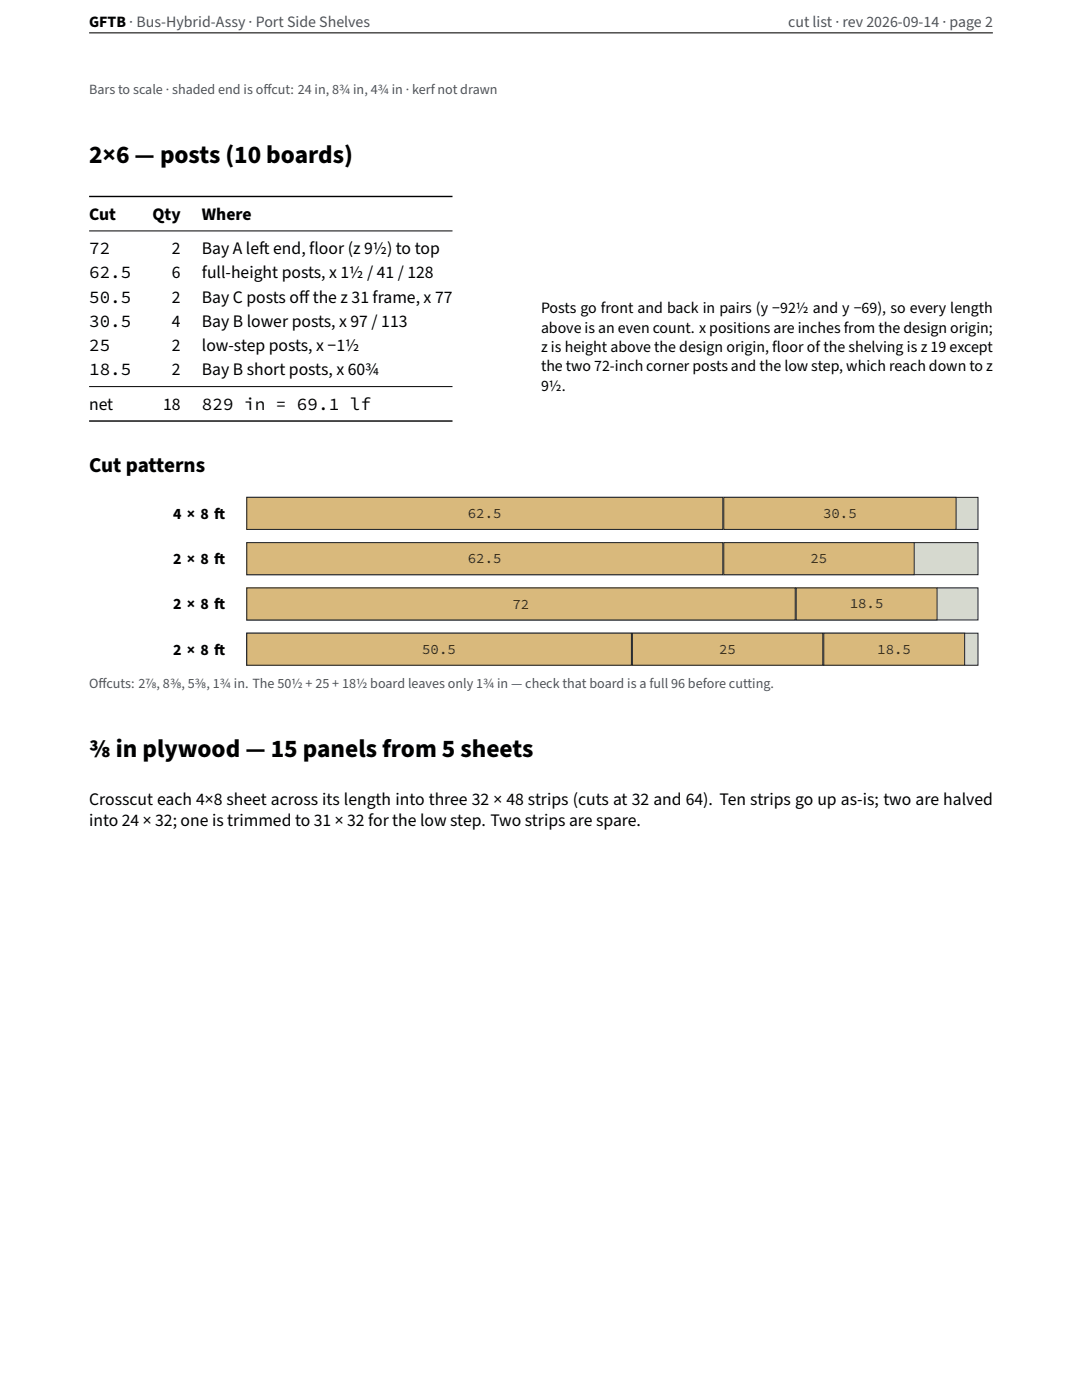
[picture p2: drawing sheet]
<svg xmlns="http://www.w3.org/2000/svg" width="216mm" height="279mm" viewBox="0 0 216 279" stroke-linecap="round" stroke-linejoin="round" font-family="sans-serif">
<defs><g id="words">
<g font-size="5.1">
<text x="17.8" y="32.5">2×6 — posts (10 boards)</text>
<text x="17.8" y="151.1">⅜ in plywood — 15 panels from 5 sheets</text>
</g>
<text font-size="4.2" x="17.8" y="94.3">Cut patterns</text>
<g font-size="3.5">
<text x="17.8" y="43.9">Cut</text>
<text x="30.4" y="43.9">Qty</text>
<text x="40.3" y="43.9">Where</text>
<text x="17.8" y="50.7">72</text>
<text x="34.3" y="50.7">2</text>
<text x="40.3" y="50.7">Bay A lef</text>
<text x="51.7" y="50.7">t end, floor (z 9½) to top</text>
<text x="17.8" y="55.5">62.5</text>
<text x="34.3" y="55.5">6</text>
<text x="40.3" y="55.5">full‑height posts, x 1½ / 41 / 128</text>
<text x="17.8" y="60.4">50.5</text>
<text x="17.8" y="65.2">30.5</text>
<text x="34.3" y="60.4">2</text>
<text x="34.3" y="65.2">4</text>
<text x="40.3" y="60.4">Bay C posts of</text>
<text x="40.3" y="65.2">Bay B lower posts, x 97 / 113</text>
<text x="59.7" y="60.4">f the z 31 frame, x 77</text>
<text x="17.8" y="70.1">25</text>
<text x="34.3" y="70.1">2</text>
<text x="40.3" y="70.1">low‑step posts, x −1½</text>
<text x="17.8" y="74.9">18.5</text>
<text x="34.3" y="74.9">2</text>
<text x="40.3" y="74.9">Bay B short posts, x 60¾</text>
<text x="17.8" y="81.7">net</text>
<text x="32.6" y="81.7">18</text>
<text x="40.3" y="81.7">829 in = 69.1 lf</text>
<text x="17.8" y="160.6">Crosscut each 4×8 sheet across its length into three 32 × 48 strips (cuts at 32 and 64). Ten strips go up as‑is; two are halved</text>
<text x="17.8" y="164.8">into 24 × 32; one is trimmed to 31 × 32 for the low step. Two strips are spare.</text>
</g>
<g font-size="3.2">
<text x="17.8" y="5.3">GFTB · Bus‑Hybrid‑Assy · Port Side Shelves</text>
<text x="107.9" y="62.5">Posts go front and back in pairs (y −92½ and y −69), so every length</text>
<text x="107.9" y="66.4">above is an even count. x positions are inches from the design origin;</text>
<text x="107.9" y="70.2">z is height above the design origin, floor of the shelving is z 19 except</text>
<text x="107.9" y="74.1">the two 72‑inch corner posts and the low step, which reach down to z</text>
<text x="107.9" y="78">9½.</text>
<text x="34.5" y="103.6">4 × 8 f</text>
<text x="42.7" y="103.6">t</text>
<text x="34.5" y="112.6">2 × 8 f</text>
<text x="42.7" y="112.6">t</text>
<text x="34.5" y="121.6">2 × 8 f</text>
<text x="42.7" y="121.6">t</text>
<text x="34.5" y="130.7">2 × 8 f</text>
<text x="42.7" y="130.7">t</text>
</g>
<text font-size="3.2" fill="#4b535e" x="157.3" y="5.3">cut list · rev 2026‑09‑14 · page 2</text>
<g font-size="2.8" fill="#4b535e">
<text x="17.8" y="18.8">Bars to scale · shaded end is of</text>
<text x="52.6" y="18.8">fcut: 24 in, 8¾ in, 4¾ in · kerf not drawn</text>
<text x="17.8" y="137.3">Of</text>
<text x="19.6" y="137.3">fcuts: 2⅞, 8⅜, 5⅜, 1¾ in. The 50½ + 25 + 18½ board leaves only 1¾ in — check that board is a full 96 before cutting.</text>
</g>
<g font-size="2.8" fill="#3f3116">
<text x="93.4" y="103.4">62.5</text>
<text x="164.2" y="103.4">30.5</text>
<text x="93.4" y="112.4">62.5</text>
<text x="161.7" y="112.4">25</text>
<text x="102.3" y="121.4">72</text>
<text x="169.5" y="121.4">18.5</text>
<text x="84.2" y="130.5">50.5</text>
<text x="143.5" y="130.5">25</text>
<text x="175.1" y="130.5">18.5</text>
</g>
</g></defs>
<path d="M17.8 6.6h180.3" fill="none" stroke="#000" stroke-width=".21"/>
<path d="M17.8 39.2h72.5M17.8 84h72.5" fill="none" stroke="#000" stroke-width=".28"/>
<path d="M17.8 46.1h72.5M17.8 77.2h72.5" fill="none" stroke="#000" stroke-width=".2"/>
<path d="M49.2 99.3h145.9v6.4h-145.9z" fill="#d6d9cf"/>
<path d="M49.2 99.3h145.9v6.4h-145.9z" fill="none" stroke="#1c222b" stroke-width=".2"/>
<path d="M49.2 99.3h95v6.4h-95z" fill="#d9b97c"/>
<path d="M49.2 99.3h95v6.4h-95z" fill="none" stroke="#1c222b" stroke-width=".2"/>
<path d="M144.4 99.3h46.4v6.4h-46.4z" fill="#d9b97c"/>
<path d="M144.4 99.3h46.4v6.4h-46.4z" fill="none" stroke="#1c222b" stroke-width=".2"/>
<path d="M49.2 108.3h145.9v6.4h-145.9z" fill="#d6d9cf"/>
<path d="M49.2 108.3h145.9v6.4h-145.9z" fill="none" stroke="#1c222b" stroke-width=".2"/>
<path d="M49.2 108.3h95v6.4h-95z" fill="#d9b97c"/>
<path d="M49.2 108.3h95v6.4h-95z" fill="none" stroke="#1c222b" stroke-width=".2"/>
<path d="M144.4 108.3h38v6.4h-38z" fill="#d9b97c"/>
<path d="M144.4 108.3h38v6.4h-38z" fill="none" stroke="#1c222b" stroke-width=".2"/>
<path d="M49.2 117.3h145.9v6.4h-145.9z" fill="#d6d9cf"/>
<path d="M49.2 117.3h145.9v6.4h-145.9z" fill="none" stroke="#1c222b" stroke-width=".2"/>
<path d="M49.2 117.3h109.5v6.4h-109.5z" fill="#d9b97c"/>
<path d="M49.2 117.3h109.5v6.4h-109.5z" fill="none" stroke="#1c222b" stroke-width=".2"/>
<path d="M158.9 117.3h28.1v6.4h-28.1z" fill="#d9b97c"/>
<path d="M158.9 117.3h28.1v6.4h-28.1z" fill="none" stroke="#1c222b" stroke-width=".2"/>
<path d="M49.2 126.4h145.9v6.4h-145.9z" fill="#d6d9cf"/>
<path d="M49.2 126.4h145.9v6.4h-145.9z" fill="none" stroke="#1c222b" stroke-width=".2"/>
<path d="M49.2 126.4h76.8v6.4h-76.8z" fill="#d9b97c"/>
<path d="M49.2 126.4h76.8v6.4h-76.8z" fill="none" stroke="#1c222b" stroke-width=".2"/>
<path d="M126.2 126.4h38v6.4h-38z" fill="#d9b97c"/>
<path d="M126.2 126.4h38v6.4h-38z" fill="none" stroke="#1c222b" stroke-width=".2"/>
<path d="M164.4 126.4h28.1v6.4h-28.1z" fill="#d9b97c"/>
<path d="M164.4 126.4h28.1v6.4h-28.1z" fill="none" stroke="#1c222b" stroke-width=".2"/>
<use href="#words"/>
</svg>
